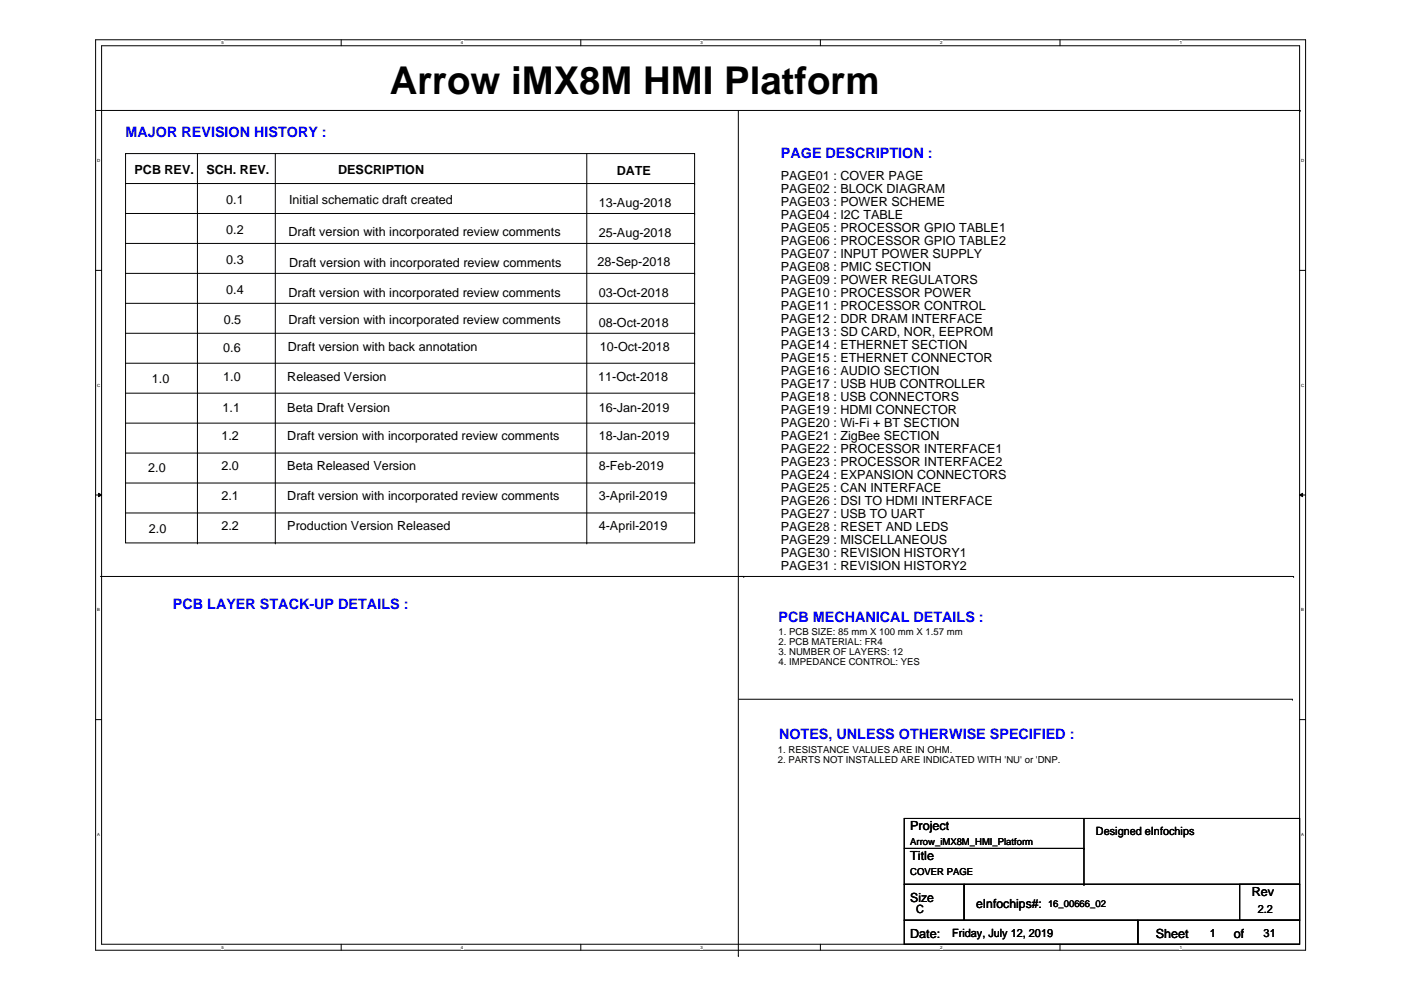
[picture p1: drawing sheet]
<svg xmlns="http://www.w3.org/2000/svg" width="297mm" height="210mm" viewBox="0 0 297 210" stroke-linecap="round" stroke-linejoin="round" font-family="sans-serif">
<defs><g id="words">
<text font-size="8.1" x="82.6" y="20">Arrow iMX8M HMI Platform</text>
<g font-size="3" fill="#00f">
<text x="26.6" y="29">MAJOR REVISION HISTORY :</text>
<text x="165.6" y="33.4">PAGE DESCRIPTION :</text>
<text x="36.7" y="129.1">PCB LAYER STACK-UP DETAILS :</text>
<text x="165" y="131.8">PCB MECHANICAL DETAILS :</text>
<text x="165.2" y="156.7">NOTES, UNLESS OTHERWISE SPECIFIED :</text>
</g>
<g font-size="2.7">
<text x="28.5" y="36.9">PCB REV.</text>
<text x="43.8" y="36.9">SCH. REV.</text>
<text x="71.7" y="36.9">DESCRIPTION</text>
<text x="130.8" y="37.1">DATE</text>
<text x="165.6" y="38.2">PAGE01 : COVER PAGE</text>
<text x="165.6" y="40.9">PAGE02 : BLOCK DIAGRAM</text>
<text x="48" y="43.4">0.1</text>
<text x="61.3" y="43.4">Initial schematic draft created</text>
<text x="127" y="43.9">13-Aug-2018</text>
<text x="165.6" y="43.7">PAGE03 : POWER SCHEME</text>
<text x="165.6" y="46.4">PAGE04 : I2C TABLE</text>
<text x="48" y="49.7">0.2</text>
<text x="61.2" y="50">Draft version with incorporated review comments</text>
<text x="127" y="50.2">25-Aug-2018</text>
<text x="165.6" y="49.2">PAGE05 : PROCESSOR GPIO TABLE1</text>
<text x="165.6" y="51.9">PAGE06 : PROCESSOR GPIO TABLE2</text>
<text x="48" y="56.1">0.3</text>
<text x="61.3" y="56.6">Draft version with incorporated review comments</text>
<text x="126.7" y="56.3">28-Sep-2018</text>
<text x="165.6" y="54.7">PAGE07 : INPUT POWER SUPPLY</text>
<text x="165.6" y="57.4">PAGE08 : PMIC SECTION</text>
<text x="48" y="62.4">0.4</text>
<text x="61.2" y="62.9">Draft version with incorporated review comments</text>
<text x="126.9" y="62.9">03-Oct-2018</text>
<text x="165.6" y="60.2">PAGE09 : POWER REGULATORS</text>
<text x="165.6" y="63">PAGE10 : PROCESSOR POWER</text>
<text x="165.6" y="65.7">PAGE11 : PROCESSOR CONTROL</text>
<text x="47.4" y="68.8">0.5</text>
<text x="61.2" y="68.6">Draft version with incorporated review comments</text>
<text x="126.9" y="69.3">08-Oct-2018</text>
<text x="165.6" y="68.5">PAGE12 : DDR DRAM INTERFACE</text>
<text x="165.6" y="71.2">PAGE13 : SD CARD, NOR, EEPROM</text>
<text x="47.3" y="74.6">0.6</text>
<text x="61" y="74.5">Draft version with back annotation</text>
<text x="127.2" y="74.5">10-Oct-2018</text>
<text x="165.6" y="74">PAGE14 : ETHERNET SECTION</text>
<text x="165.6" y="76.7">PAGE15 : ETHERNET CONNECTOR</text>
<text x="32.2" y="81.2">1.0</text>
<text x="47.3" y="80.7">1.0</text>
<text x="60.9" y="80.7">Released Version</text>
<text x="126.8" y="80.7">11-Oct-2018</text>
<text x="165.6" y="79.5">PAGE16 : AUDIO SECTION</text>
<text x="165.6" y="82.2">PAGE17 : USB HUB CONTROLLER</text>
<text x="47.2" y="87.4">1.1</text>
<text x="60.9" y="87.4">Beta Draft Version</text>
<text x="127" y="87.3">16-Jan-2019</text>
<text x="165.6" y="85">PAGE18 : USB CONNECTORS</text>
<text x="165.6" y="87.8">PAGE19 : HDMI CONNECTOR</text>
<text x="46.9" y="93.4">1.2</text>
<text x="60.9" y="93.4">Draft version with incorporated review comments</text>
<text x="126.9" y="93.4">18-Jan-2019</text>
<text x="165.6" y="90.5">PAGE20 : Wi-Fi + BT SECTION</text>
<text x="165.6" y="93.3">PAGE21 : ZigBee SECTION</text>
<text x="31.4" y="100">2.0</text>
<text x="46.9" y="99.7">2.0</text>
<text x="60.9" y="99.7">Beta Released Version</text>
<text x="127" y="99.7">8-Feb-2019</text>
<text x="165.6" y="96">PAGE22 : PROCESSOR INTERFACE1</text>
<text x="165.6" y="98.8">PAGE23 : PROCESSOR INTERFACE2</text>
<text x="165.6" y="101.5">PAGE24 : EXPANSION CONNECTORS</text>
<text x="46.9" y="106.1">2.1</text>
<text x="60.9" y="106.1">Draft version with incorporated review comments</text>
<text x="127" y="106.1">3-April-2019</text>
<text x="165.6" y="104.3">PAGE25 : CAN INTERFACE</text>
<text x="165.6" y="107">PAGE26 : DSI TO HDMI INTERFACE</text>
<text x="31.6" y="113">2.0</text>
<text x="46.9" y="112.4">2.2</text>
<text x="60.9" y="112.4">Production Version Released</text>
<text x="126.9" y="112.4">4-April-2019</text>
<text x="165.6" y="109.8">PAGE27 : USB TO UART</text>
<text x="165.6" y="112.6">PAGE28 : RESET AND LEDS</text>
<text x="165.6" y="115.3">PAGE29 : MISCELLANEOUS</text>
<text x="165.6" y="118.1">PAGE30 : REVISION HISTORY1</text>
<text x="165.6" y="120.8">PAGE31 : REVISION HISTORY2</text>
<text x="193" y="175.9">Project</text>
<text x="193" y="182.3">Title</text>
<text x="193" y="191.2">Size</text>
<text x="265.4" y="189.9">Rev</text>
<text x="207" y="192.5">eInfochips#:</text>
<text x="193" y="198.8">Date:</text>
<text x="245.1" y="198.8">Sheet</text>
<text x="261.6" y="198.8">of</text>
</g>
<g font-size="2.4">
<text x="232.4" y="177">Designed eInfochips</text>
<text x="194.3" y="193.5">C</text>
<text x="266.6" y="193.5">2.2</text>
<text x="201.9" y="198.6">Friday, July 12, 2019</text>
<text x="256.5" y="198.6">1</text>
<text x="267.9" y="198.6">31</text>
</g>
<g font-size="2">
<text x="165" y="134.7">1. PCB SIZE: 85 mm X 100 mm X 1.57 mm</text>
<text x="165" y="136.8">2. PCB MATERIAL: FR4</text>
<text x="165" y="138.9">3. NUMBER OF LAYERS: 12</text>
<text x="165" y="141">4. IMPEDANCE CONTROL: YES</text>
<text x="164.9" y="159.6">1. RESISTANCE VALUES ARE IN OHM.</text>
<text x="164.9" y="161.7">2. PARTS NOT INSTALLED ARE INDICATED WITH 'NU' or 'DNP.</text>
<text x="193" y="179.2">Arrow_iMX8M_HMI_Platform</text>
<text x="193" y="185.5">COVER PAGE</text>
<text x="222.2" y="192.3">16_00666_02</text>
</g>
<g font-size=".9">
<text x="46.9" y="9.4">5</text>
<text x="97.7" y="9.4">4</text>
<text x="148.5" y="9.4">3</text>
<text x="199.3" y="9.4">2</text>
<text x="250.1" y="9.4">1</text>
<text x="20.6" y="34.3">D</text>
<text x="275.9" y="34.3">D</text>
<text x="20.6" y="82">C</text>
<text x="275.9" y="82">C</text>
<text x="20.6" y="129.6">B</text>
<text x="275.9" y="129.6">B</text>
<text x="20.6" y="177.2">A</text>
<text x="275.9" y="177.2">A</text>
<text x="46.9" y="201.1">5</text>
<text x="97.7" y="201.1">4</text>
<text x="148.5" y="201.1">3</text>
<text x="199.3" y="201.1">2</text>
<text x="250.1" y="201.1">1</text>
</g>
</g></defs>
<path d="M20.3 8.4h256.5v193.1h-256.5zM21.5 9.7h254v190.5h-254z" fill="none" stroke="#000" stroke-width=".21"/>
<g fill="#fff">
<path d="M46.9 8.6h.5v1h-.5z"/>
<path d="M46.9 200.3h.5v1h-.5z"/>
</g>
<path d="M72.3 8.4v1.3M72.3 200.2v1.3" fill="none" stroke="#000" stroke-width=".21"/>
<g fill="#fff">
<path d="M97.7 8.6h.5v1h-.5z"/>
<path d="M97.7 200.3h.5v1h-.5z"/>
</g>
<path d="M123.1 8.4v1.3M123.1 200.2v1.3" fill="none" stroke="#000" stroke-width=".21"/>
<g fill="#fff">
<path d="M148.5 8.6h.5v1h-.5z"/>
<path d="M148.5 200.3h.5v1h-.5z"/>
</g>
<path d="M173.9 8.4v1.3M173.9 200.2v1.3" fill="none" stroke="#000" stroke-width=".21"/>
<g fill="#fff">
<path d="M199.3 8.6h.5v1h-.5z"/>
<path d="M199.3 200.3h.5v1h-.5z"/>
</g>
<path d="M224.7 8.4v1.3M224.7 200.2v1.3" fill="none" stroke="#000" stroke-width=".21"/>
<g fill="#fff">
<path d="M250.1 8.6h.5v1h-.5z"/>
<path d="M250.1 200.3h.5v1h-.5z"/>
<path d="M20.6 33.5h.6v1h-.6z"/>
<path d="M275.9 33.5h.6v1h-.6z"/>
<path d="M20.6 81.1h.6v1.1h-.6z"/>
<path d="M275.9 81.1h.6v1.1h-.6z"/>
</g>
<path d="M20.3 57.3h1.2M275.5 57.3h1.3" fill="none" stroke="#000" stroke-width=".21"/>
<g fill="#fff">
<path d="M20.6 128.8h.6v1h-.6z"/>
<path d="M275.9 128.8h.6v1h-.6z"/>
</g>
<path d="M20.3 105h1.2M20.9 104.6l.6 .4-.6 .3zM275.5 105l.7-.4v.7zM275.5 105h1.3" fill="none" stroke="#000" stroke-width=".21"/>
<path d="M20.9 104.6l.6 .4-.6 .3zM275.5 105l.7-.4v.7z" fill="#000"/>
<g fill="#fff">
<path d="M20.6 176.4h.6v1h-.6z"/>
<path d="M275.8 176.4h.7v1h-.7z"/>
</g>
<g fill="none" stroke="#000" stroke-width=".21">
<path d="M20.4 23.4h255.3M26.6 32.6h120.7v82.5h-120.7zM26.6 38.9h120.7M41.9 32.6v82.5M58.4 32.6v82.5M124.4 32.6v82.5M147.3 38.9h.1M156.5 23.4v179.2M275.7 23.4h.1M26.6 45.3h120.7M26.6 51.6h120.7M26.6 58h120.7"/>
<path d="M147.3 45.3h.1M147.3 51.6h.1M147.3 58h.1M26.6 64.3h120.7M26.6 70.7h120.7M26.6 77h120.7M147.3 64.3h.1M147.3 70.7h.1M147.3 77h.1M26.6 83.4h120.7M26.6 89.7h120.7M26.6 96.1h120.7"/>
<path d="M147.3 83.4h.1M147.3 89.7h.1M147.3 96.1h.1M26.6 102.4h120.7M26.6 108.8h120.7M41.9 115.1h.1M58.4 115.1h.1M124.4 115.1h.1M147.3 102.4h.1M147.3 108.8h.1M21.3 122.2h253M157.7 122.2h.1"/>
<path d="M274.3 122.2h.1M20.3 152.6h1.2M156.7 148.3h117.3M274 148.3h.1M275.5 152.6h1.3M191.7 173.5h83.8v14h-83.8zM191.7 179.9h38.1M229.8 179.9h.1M229.8 173.5v14M191.7 187.5h12.7v7.6h-12.7zM191.7 195.1h49.6v5.1h-49.6zM204.4 187.5h71.1v7.6h-71.1z"/>
<path d="M229.8 187.5h.1M241.3 195.1h34.2v5.1h-34.2zM262.8 187.5h12.7v7.6h-12.7zM156.5 202.6h.1"/>
</g>
<use href="#words"/>
</svg>
